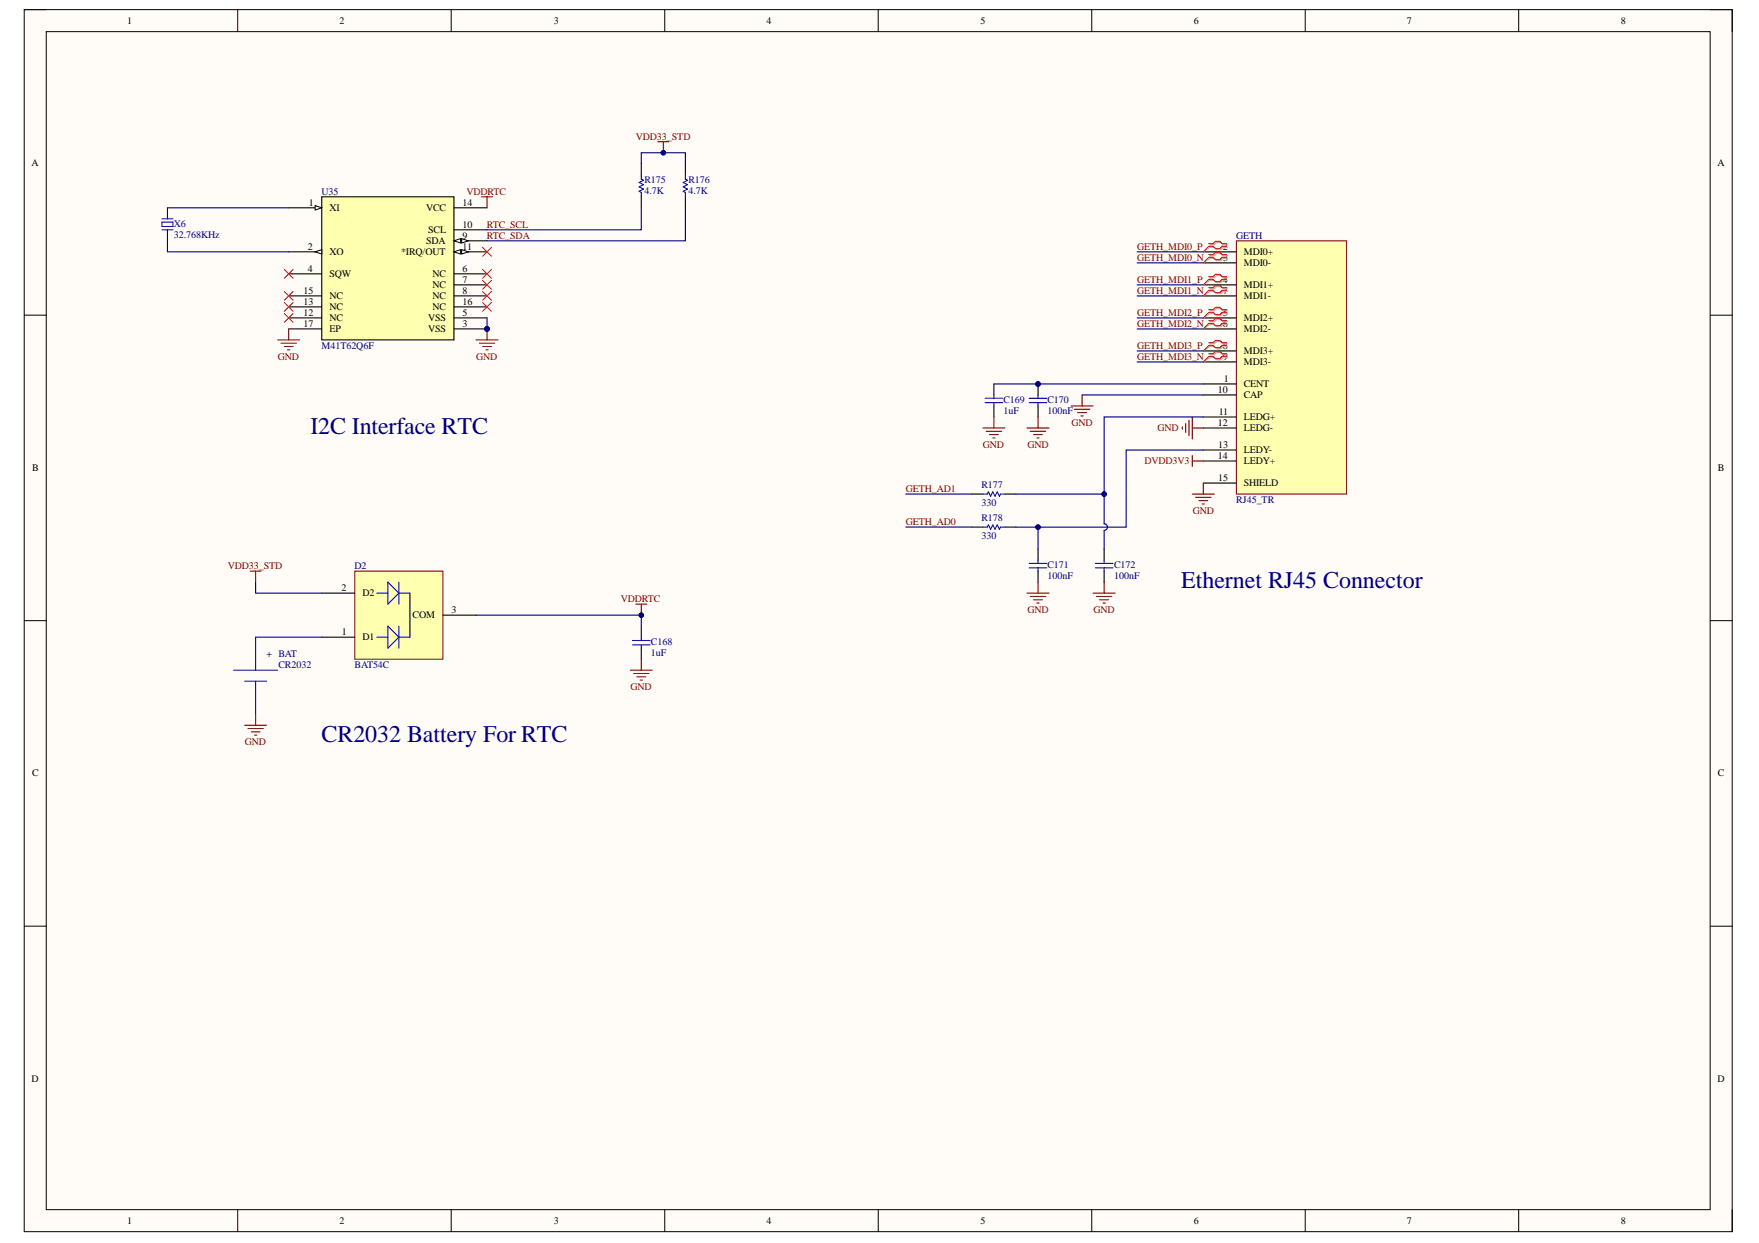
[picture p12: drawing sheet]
<svg xmlns="http://www.w3.org/2000/svg" width="297mm" height="210mm" viewBox="0 0 297 210" stroke-linecap="round" stroke-linejoin="round" font-family="sans-serif">
<defs><g id="words">
<g font-size="4.1" fill="#000080">
<text x="52.4" y="73.2">I2C Interface RTC</text>
<text x="199.5" y="99.3">Ethernet RJ45 Connector</text>
<text x="54.3" y="125.3">CR2032 Battery For RTC</text>
</g>
<g font-size="1.7">
<text x="21.5" y="4.1">1</text>
<text x="57.3" y="4.1">2</text>
<text x="93.5" y="4.1">3</text>
<text x="129.5" y="4.1">4</text>
<text x="165.6" y="4.1">5</text>
<text x="201.6" y="4.1">6</text>
<text x="237.6" y="4.1">7</text>
<text x="273.7" y="4.1">8</text>
<text x="5.3" y="28">A</text>
<text x="290" y="28">A</text>
<text x="52.2" y="34.7">1</text>
<text x="55.6" y="35.7">XI</text>
<text x="72" y="35.7">VCC</text>
<text x="78.1" y="34.7">14</text>
<text x="72" y="41.2">SDA</text>
<text x="72.3" y="39.4">SCL</text>
<text x="78.1" y="40.3">9</text>
<text x="78.1" y="38.4">10</text>
<text x="52" y="42.2">2</text>
<text x="52" y="45.9">4</text>
<text x="55.6" y="43.1">XO</text>
<text x="55.6" y="46.8">SQW</text>
<text x="67.7" y="43.1">*IRQ/OUT</text>
<text x="73.1" y="46.8">NC</text>
<text x="78.1" y="45.9">6</text>
<text x="78.1" y="47.7">7</text>
<text x="78.1" y="42.2">11</text>
<text x="206.5" y="42.2">2</text>
<text x="206.5" y="47.7">4</text>
<text x="206.6" y="44">3</text>
<text x="210" y="43.1">MDI0+</text>
<text x="210" y="44.9">MDI0-</text>
<text x="51.2" y="53.3">12</text>
<text x="51.2" y="51.5">13</text>
<text x="51.2" y="49.6">15</text>
<text x="55.6" y="52.4">NC</text>
<text x="55.6" y="50.5">NC</text>
<text x="73.1" y="48.7">NC</text>
<text x="73.1" y="50.5">NC</text>
<text x="73.1" y="52.4">NC</text>
<text x="78.1" y="53.3">5</text>
<text x="78.1" y="49.6">8</text>
<text x="78.1" y="51.5">16</text>
<text x="206.5" y="49.6">7</text>
<text x="206.6" y="53.3">5</text>
<text x="210" y="48.7">MDI1+</text>
<text x="210" y="50.5">MDI1-</text>
<text x="51.2" y="55.2">17</text>
<text x="55.6" y="54.2">NC</text>
<text x="55.6" y="56.1">EP</text>
<text x="72.3" y="56.1">VSS</text>
<text x="72.3" y="54.2">VSS</text>
<text x="78.1" y="55.2">3</text>
<text x="206.5" y="55.2">6</text>
<text x="206.5" y="58.9">8</text>
<text x="210" y="54.2">MDI2+</text>
<text x="210" y="56.1">MDI2-</text>
<text x="210" y="59.8">MDI3+</text>
<text x="206.5" y="60.7">9</text>
<text x="206.6" y="64.5">1</text>
<text x="210" y="65.4">CENT</text>
<text x="210" y="61.7">MDI3-</text>
<text x="205.6" y="66.3">10</text>
<text x="205.6" y="71.9">12</text>
<text x="205.8" y="70">11</text>
<text x="210" y="67.2">CAP</text>
<text x="210" y="71">LEDG+</text>
<text x="205.6" y="77.5">14</text>
<text x="205.7" y="75.6">13</text>
<text x="210" y="72.8">LEDG-</text>
<text x="210" y="76.5">LEDY-</text>
<text x="5.4" y="79.6">B</text>
<text x="205.7" y="81.2">15</text>
<text x="210" y="78.4">LEDY+</text>
<text x="210" y="82.1">SHIELD</text>
<text x="290.1" y="79.6">B</text>
<text x="57.7" y="99.8">2</text>
<text x="61.2" y="100.7">D2</text>
<text x="57.8" y="107.2">1</text>
<text x="69.7" y="104.4">COM</text>
<text x="76.3" y="103.5">3</text>
<text x="61.2" y="108.1">D1</text>
<text x="5.4" y="131.1">C</text>
<text x="290.1" y="131.1">C</text>
<text x="5.3" y="182.7">D</text>
<text x="290" y="182.7">D</text>
<text x="21.5" y="206.6">1</text>
<text x="57.3" y="206.6">2</text>
<text x="93.5" y="206.6">3</text>
<text x="129.5" y="206.6">4</text>
<text x="165.6" y="206.6">5</text>
<text x="201.6" y="206.6">6</text>
<text x="237.6" y="206.6">7</text>
<text x="273.7" y="206.6">8</text>
</g>
<g font-size="1.7" fill="#800000">
<text x="107.4" y="23.6">VDD33_STD</text>
<text x="78.8" y="32.9">VDDRTC</text>
<text x="82.2" y="38.4">RTC_SCL</text>
<text x="82.2" y="40.3">RTC_SDA</text>
<text x="192" y="42.2">GETH_MDI0_P</text>
<text x="192" y="44">GETH_MDI0_N</text>
<text x="192" y="47.7">GETH_MDI1_P</text>
<text x="192" y="49.6">GETH_MDI1_N</text>
<text x="192" y="53.3">GETH_MDI2_P</text>
<text x="192" y="55.2">GETH_MDI2_N</text>
<text x="192" y="58.9">GETH_MDI3_P</text>
<text x="46.9" y="60.7">GND</text>
<text x="80.4" y="60.7">GND</text>
<text x="192" y="60.7">GETH_MDI3_N</text>
<text x="180.9" y="71.9">GND</text>
<text x="166" y="75.6">GND</text>
<text x="173.5" y="75.6">GND</text>
<text x="195.5" y="72.8">GND</text>
<text x="153" y="83">GETH_AD1</text>
<text x="193.3" y="78.4">DVDD3V3</text>
<text x="153" y="88.6">GETH_AD0</text>
<text x="201.4" y="86.8">GND</text>
<text x="38.5" y="96.1">VDD33_STD</text>
<text x="104.8" y="101.6">VDDRTC</text>
<text x="173.5" y="103.5">GND</text>
<text x="184.7" y="103.5">GND</text>
<text x="106.5" y="116.5">GND</text>
<text x="41.3" y="125.8">GND</text>
</g>
<g font-size="1.7" fill="#000080">
<text x="54.3" y="32.9">U35</text>
<text x="108.8" y="30.8">R175</text>
<text x="108.8" y="32.7">4.7K</text>
<text x="116.3" y="30.8">R176</text>
<text x="116.3" y="32.7">4.7K</text>
<text x="29.3" y="38.3">X6</text>
<text x="29.3" y="40.1">32.768KHz</text>
<text x="208.8" y="40.3">GETH</text>
<text x="54.3" y="58.9">M41T62Q6F</text>
<text x="169.4" y="68">C169</text>
<text x="169.4" y="69.9">1uF</text>
<text x="176.9" y="68">C170</text>
<text x="176.9" y="69.9">100nF</text>
<text x="165.7" y="82.5">R177</text>
<text x="165.7" y="85.5">330</text>
<text x="165.7" y="88">R178</text>
<text x="208.8" y="84.9">RJ45_TR</text>
<text x="165.7" y="91.1">330</text>
<text x="176.9" y="95.9">C171</text>
<text x="188.1" y="95.9">C172</text>
<text x="59.9" y="96.1">D2</text>
<text x="176.9" y="97.7">100nF</text>
<text x="188.1" y="97.7">100nF</text>
<text x="45" y="110.9">+ BAT</text>
<text x="47" y="112.8">CR2032</text>
<text x="59.9" y="112.8">BAT54C</text>
<text x="109.9" y="108.9">C168</text>
<text x="109.9" y="110.8">1uF</text>
</g>
</g></defs>
<path d="M4.1 1.6h288.4v206.4h-288.4z" fill-rule="evenodd" fill="#fffcf8"/>
<path d="M4.1 1.6h288.4v206.4h-288.4z" fill="none" stroke="#000" stroke-width=".17"/>
<path d="M7.8 5.3h281v199h-281z" fill-rule="evenodd" fill="#fffcf8"/>
<g fill="none" stroke="#000" stroke-width=".17">
<path d="M4.1 1.6h3.7M7.8 5.3h281v199h-281zM40.1 1.6v3.7M76.2 1.6v3.7M112.3 1.6v3.7M148.3 1.6v3.7M184.4 1.6v3.7M220.4 1.6v3.7M256.5 1.6v3.7M288.8 1.6h3.7v3.7M4.1 53.2h3.7M288.8 53.2h3.7"/>
<path d="M4.1 104.8h3.7M288.8 104.8h3.7M4.1 156.4h3.7M288.8 156.4h3.7M40.1 204.3v3.7M76.2 204.3v3.7M112.3 204.3v3.7M148.3 204.3v3.7M184.4 204.3v3.7M220.4 204.3v3.7M256.5 204.3v3.7M292.5 204.3v3.7"/>
</g>
<path d="M208.8 40.7h18.6v42.7h-18.6z" fill-rule="evenodd" fill="#ffffb0"/>
<path d="M208.8 40.7h18.6v42.7h-18.6z" fill="none" stroke="#800000" stroke-width=".17"/>
<g fill="none" stroke="#000" stroke-width=".19">
<path d="M203.2 42.5h5.6M203.2 44.4h5.6M203.2 48.1h5.6M203.2 53.7h5.6M203.2 55.5h5.6M203.2 50h5.6M203.2 59.3h5.6M167.8 64.8v1.9M167.8 68.6v1.8M203.2 64.8h5.6M203.2 61.1h5.6M203.2 66.7h5.6"/>
<path d="M203.2 70.4h5.6M203.2 72.3h5.6M203.2 76h5.6M203.2 77.9h5.6M203.2 81.6h5.6"/>
</g>
<path d="M166.3 67.3h3M166.3 68h3M167.8 66.7v.6M167.8 68v.6" fill="none" stroke="#00f" stroke-width=".19"/>
<circle cx="175.3" cy="64.8" r=".37" fill="#000080"/>
<circle cx="175.3" cy="64.8" r=".37" fill="none" stroke="#000080" stroke-width=".17"/>
<path d="M175.3 64.8v1.9M175.3 68.6v1.8" fill="none" stroke="#000" stroke-width=".19"/>
<circle cx="175.3" cy="64.8" r=".37" fill="#000080"/>
<circle cx="175.3" cy="64.8" r=".37" fill="none" stroke="#000080" stroke-width=".17"/>
<g fill="none" stroke="#00f" stroke-width=".19">
<path d="M173.8 67.3h3M173.8 68h3M175.3 66.7v.6M175.3 68v.6M166 83.4h.7l.2-.3 .4 .7 .4-.7 .3 .7 .4-.7 .4 .7 .2-.4h.7M166 89h.7l.2-.4 .4 .8 .4-.8 .3 .8 .4-.8 .4 .8 .2-.4h.7M173.8 95.1h3M173.8 95.9h3M175.3 94.6v.5M175.3 95.9v.5M185 95.1h2.9M185 95.9h2.9"/>
<path d="M186.5 94.6v.5M186.5 95.9v.5"/>
</g>
<g fill="none" stroke="#800000" stroke-width=".19">
<path d="M166 72.3h3.7M166.5 72.8h2.6M167.1 73.4h1.5M167.7 73.9h.3M167.8 70.4v1.9M173.4 72.3h3.8M174 72.8h2.6M174.5 73.4h1.5M175.1 74h.4M175.3 70.4v1.9M180.9 68.6h3.7M181.4 69.1h2.6"/>
<path d="M182 69.7h1.5M182.5 70.2h.4M182.7 66.7v1.9M199.7 72.1v.4M200.2 71.5v1.5M200.8 71v2.6M201.3 72.3h1.9M201.3 70.4v3.7M201.3 76.9v1.9M201.3 77.9h1.9M175.3 98.3v1.9M186.5 98.3v1.9"/>
<path d="M201.3 83.4h3.8M201.9 84h2.6M202.5 84.5h1.4M203 85.1h.4M203.2 81.6v1.8M173.4 100.2h3.8M174 100.7h2.6M174.5 101.3h1.5M175.1 101.8h.4M184.6 100.2h3.7M185.2 100.7h2.6M185.7 101.3h1.5"/>
<path d="M186.3 101.8h.3"/>
</g>
<path d="M164.1 83.4h1.9M164.1 89h1.9M169.7 83.4h1.9M169.7 89h1.9M175.3 92.7v1.9M175.3 96.4v1.9M186.5 92.7v1.9M186.5 96.4v1.9" fill="none" stroke="#000" stroke-width=".19"/>
<path d="M167.8 64.8h35.4M153 89h11.1M153 83.4h11.1" fill="none" stroke="#000080" stroke-width=".19"/>
<circle cx="175.3" cy="64.8" r=".37" fill="#000080"/>
<circle cx="175.3" cy="64.8" r=".37" fill="none" stroke="#000080" stroke-width=".17"/>
<path d="M171.6 89h3.7v3.7" fill="none" stroke="#000080" stroke-width=".19"/>
<circle cx="175.3" cy="89" r=".37" fill="#000080"/>
<circle cx="175.3" cy="89" r=".37" fill="none" stroke="#000080" stroke-width=".17"/>
<path d="M203.2 70.4h-16.7v13h-14.9" fill="none" stroke="#000080" stroke-width=".19"/>
<circle cx="186.5" cy="83.4" r=".37" fill="#000080"/>
<circle cx="186.5" cy="83.4" r=".37" fill="none" stroke="#000080" stroke-width=".17"/>
<path d="M203.2 76h-13v13h-14.9" fill="none" stroke="#000080" stroke-width=".19"/>
<circle cx="175.3" cy="89" r=".37" fill="#000080"/>
<circle cx="175.3" cy="89" r=".37" fill="none" stroke="#000080" stroke-width=".17"/>
<path d="M192 59.3h11.2M192 55.5h11.2M192 53.7h11.2M192 50h11.2M192 48.1h11.2M192 44.4h11.2M192 42.5h11.2M182.7 66.7h20.5M192 61.1h11.2M186.5 83.4v5.1a.56 .56 0 0 1 .5 .5 .56 .56 0 0 1-.5 .6v3.1" fill="none" stroke="#000080" stroke-width=".19"/>
<circle cx="186.5" cy="83.4" r=".37" fill="#000080"/>
<circle cx="186.5" cy="83.4" r=".37" fill="none" stroke="#000080" stroke-width=".17"/>
<circle cx="82.2" cy="55.5" r=".37" fill="#000080"/>
<circle cx="82.2" cy="55.5" r=".37" fill="none" stroke="#000080" stroke-width=".17"/>
<path d="M54.3 33.2h22.4v24.2h-22.4z" fill-rule="evenodd" fill="#ffffb0"/>
<path d="M48.8 35.1h5.5M54.3 33.2h22.4v24.2h-22.4z" fill="none" stroke="#000" stroke-width=".19"/>
<path d="M53.2 34.7l1.1 .4-1.1 .4z" fill="#f8fcff"/>
<path d="M53.2 34.7l1.1 .4-1.1 .4z" fill="none" stroke="#000" stroke-width=".17"/>
<path d="M48.8 42.5h5.5" fill="none" stroke="#000" stroke-width=".19"/>
<path d="M53.2 42.5l1.1-.3v.7z" fill="#f8fcff"/>
<path d="M53.2 42.5l1.1-.3v.7z" fill="none" stroke="#000" stroke-width=".17"/>
<path d="M76.7 55.5h5.5" fill="none" stroke="#000" stroke-width=".19"/>
<circle cx="82.2" cy="55.5" r=".37" fill="#000080"/>
<circle cx="82.2" cy="55.5" r=".37" fill="none" stroke="#000080" stroke-width=".17"/>
<path d="M48.8 46.2h5.5M76.7 46.2h5.5M76.7 53.7h5.5M76.7 48.1h5.5M76.7 50h5.5M76.7 40.7h5.5" fill="none" stroke="#000" stroke-width=".19"/>
<path d="M76.7 40.7l1.1-.4v.7z" fill="#f8fcff"/>
<path d="M76.7 40.7l1.1-.4v.7z" fill="none" stroke="#000" stroke-width=".17"/>
<path d="M78 40.3l1.1 .4-1.1 .3z" fill="#f8fcff"/>
<path d="M78 40.3l1.1 .4-1.1 .3z" fill="none" stroke="#000" stroke-width=".17"/>
<path d="M76.7 38.8h5.5M76.7 42.5h5.5" fill="none" stroke="#000" stroke-width=".19"/>
<path d="M76.7 42.5l1.1-.3v.7z" fill="#f8fcff"/>
<path d="M76.7 42.5l1.1-.3v.7z" fill="none" stroke="#000" stroke-width=".17"/>
<path d="M78 42.2l1.1 .3-1.1 .4z" fill="#f8fcff"/>
<path d="M78 42.2l1.1 .3-1.1 .4z" fill="none" stroke="#000" stroke-width=".17"/>
<path d="M76.7 35.1h5.5M48.8 53.7h5.5M48.8 51.8h5.5M48.8 50h5.5M48.8 55.5h5.5M76.7 51.8h5.5" fill="none" stroke="#000" stroke-width=".19"/>
<path d="M80.4 57.4h3.7M80.9 58h2.6M81.5 58.5h1.5M82.1 59.1h.3M82.2 55.5v1.9" fill="none" stroke="#800000" stroke-width=".19"/>
<circle cx="82.2" cy="55.5" r=".37" fill="#000080"/>
<circle cx="82.2" cy="55.5" r=".37" fill="none" stroke="#000080" stroke-width=".17"/>
<g fill="none" stroke="#f00" stroke-width=".17">
<path d="M48 52.9l1.5 1.5M48 51.1l1.5 1.5M48 49.2l1.5 1.5M49.5 52.9l-1.5 1.5M49.5 51.1l-1.5 1.5M49.5 49.2l-1.5 1.5M81.5 45.5l1.5 1.5M81.5 47.4l1.5 1.4M81.5 49.2l1.5 1.5M81.5 51.1l1.5 1.5M83 45.5l-1.5 1.5M83 47.4l-1.5 1.4"/>
<path d="M83 49.2l-1.5 1.5M83 51.1l-1.5 1.5"/>
</g>
<path d="M81.3 33.2h1.9M82.2 33.2v1.9M46.9 57.4h3.7M47.4 58h2.7M48 58.5h1.5M48.6 59.1h.3M48.8 55.5v1.9" fill="none" stroke="#800000" stroke-width=".19"/>
<path d="M28.3 35.1v1.9M28.3 38.8v1.9" fill="none" stroke="#000" stroke-width=".19"/>
<path d="M27.3 38.8h1.9M27.3 37.5h1.9v.8h-1.9zM27.3 37h1.9" fill="none" stroke="#00f" stroke-width=".19"/>
<path d="M82.2 53.7v1.8" fill="none" stroke="#000080" stroke-width=".19"/>
<circle cx="82.2" cy="55.5" r=".37" fill="#000080"/>
<circle cx="82.2" cy="55.5" r=".37" fill="none" stroke="#000080" stroke-width=".17"/>
<path d="M108.3 27.7v1.8M108.3 33.2v1.9M115.7 27.7v1.8M115.7 33.2v1.9" fill="none" stroke="#000" stroke-width=".19"/>
<path d="M108.3 29.5v.8l.4 .1-.8 .4 .8 .4-.8 .4 .8 .3-.8 .4 .4 .2v.7M115.7 29.5v.8l.4 .1-.7 .4 .7 .4-.7 .4 .7 .3-.7 .4 .3 .2v.7" fill="none" stroke="#00f" stroke-width=".19"/>
<path d="M28.3 35.1h20.5M28.3 40.7v1.8h20.5" fill="none" stroke="#000080" stroke-width=".19"/>
<path d="M111.1 23.9h1.8M112 23.9v1.9" fill="none" stroke="#800000" stroke-width=".19"/>
<circle cx="112" cy="25.8" r=".37" fill="#000080"/>
<circle cx="112" cy="25.8" r=".37" fill="none" stroke="#000080" stroke-width=".17"/>
<path d="M108.3 27.7v-1.9h7.4v1.9" fill="none" stroke="#000080" stroke-width=".19"/>
<circle cx="112" cy="25.8" r=".37" fill="#000080"/>
<circle cx="112" cy="25.8" r=".37" fill="none" stroke="#000080" stroke-width=".17"/>
<path d="M108.3 35.1v3.7h-26.1M115.7 35.1v5.6h-33.5" fill="none" stroke="#000080" stroke-width=".19"/>
<path d="M48 45.5l1.5 1.5M49.5 45.5l-1.5 1.5M81.5 41.8l1.5 1.5M83 41.8l-1.5 1.5" fill="none" stroke="#f00" stroke-width=".17"/>
<path d="M39.4 113.2h7.5M41.3 115h3.7M43.2 107.6v5.6M43.2 115v5.6" fill="none" stroke="#00f" stroke-width=".19"/>
<path d="M41.3 122.5h3.7M41.9 123h2.6M42.4 123.6h1.5M43 124.1h.4M43.2 120.6v1.9" fill="none" stroke="#800000" stroke-width=".19"/>
<path d="M59.9 96.4h14.9v14.9h-14.9z" fill-rule="evenodd" fill="#ffffb0"/>
<path d="M59.9 96.4h14.9v14.9h-14.9z" fill="none" stroke="#800000" stroke-width=".17"/>
<path d="M65.5 98.3l1.9 1.9-1.9 1.8zM67.4 98.3v3.7M63.6 100.2h1.9M63.6 107.6h1.9M65.5 105.7l1.9 1.9-1.9 1.9zM67.4 105.7v3.8M67.4 100.2h1.8M67.4 107.6h1.8M106.8 108.2h3M106.8 108.9h3M108.3 107.6v.6M108.3 108.9v.6" fill="none" stroke="#00f" stroke-width=".19"/>
<path d="M54.3 100.2h5.6M54.3 107.6h5.6M69.2 100.2v7.4M74.8 103.9h5.6M108.3 105.7v1.9M108.3 109.5v1.8" fill="none" stroke="#000" stroke-width=".19"/>
<path d="M106.4 113.2h3.8M107 113.7h2.6M107.4 102h1.8M107.6 114.3h1.4M108.1 114.8h.4M108.3 102v1.9M108.3 111.3v1.9" fill="none" stroke="#800000" stroke-width=".19"/>
<circle cx="108.3" cy="103.9" r=".37" fill="#000080"/>
<circle cx="108.3" cy="103.9" r=".37" fill="none" stroke="#000080" stroke-width=".17"/>
<path d="M42.2 96.4h1.9M43.2 96.4v1.9" fill="none" stroke="#800000" stroke-width=".19"/>
<path d="M43.2 98.3v1.9h11.1M43.2 107.6h11.1M80.4 103.9h27.9v1.8" fill="none" stroke="#000080" stroke-width=".19"/>
<circle cx="108.3" cy="103.9" r=".37" fill="#000080"/>
<circle cx="108.3" cy="103.9" r=".37" fill="none" stroke="#000080" stroke-width=".17"/>
<g fill="none" stroke="#d0a19e" stroke-width=".19">
<path d="M204.3 41.3h.8l.3-.3h.8l.3 .3h.8M204.3 41.8h.8l.3 .4h.8l.3-.4h.8M204.3 43.2h.8l.3-.4h.8l.3 .4h.8M204.3 43.6h.8l.3 .4h.8l.3-.4h.8M204.3 46.9h.8l.3-.4h.8l.3 .4h.8M204.3 47.4h.8l.3 .3h.8l.3-.3h.8M204.3 48.8h.8l.3-.4h.8l.3 .4h.8M204.3 49.2h.8l.3 .4h.8l.3-.4h.8M204.3 52.5h.8l.3-.4h.8l.3 .4h.8M204.3 52.9h.8l.3 .4h.8l.3-.4h.8M204.3 54.3h.8l.3-.3h.8l.3 .3h.8M204.3 54.8h.8l.3 .4h.8l.3-.4h.8"/>
<path d="M204.3 58.1h.8l.3-.4h.8l.3 .4h.8M204.3 58.5h.8l.3 .4h.8l.3-.4h.8M204.3 59.9h.8l.3-.4h.8l.3 .4h.8M204.3 60.4h.8l.3 .4h.8l.3-.4h.8"/>
</g>
<path d="M204.3 41.8l-1.1 .7M204.3 43.6l-1.1 .8M204.3 47.4l-1.1 .7M204.3 49.2l-1.1 .8M204.3 52.9l-1.1 .8M204.3 54.8l-1.1 .7M204.3 58.5l-1.1 .8M204.3 60.4l-1.1 .7" fill="none" stroke="#d0a19e" stroke-width=".17"/>
<g fill="none" stroke="#f00" stroke-width=".19">
<path d="M204.1 41.1h.8l.3-.3h.8l.4 .3h.7M204.1 41.6h.8l.3 .4h.8l.4-.4h.7M204.1 43h.8l.3-.4h.8l.4 .4h.7M204.1 43.5h.8l.3 .3h.8l.4-.3h.7M204.1 46.7h.8l.3-.4h.8l.4 .4h.7M204.1 47.2h.8l.3 .4h.8l.4-.4h.7M204.1 48.6h.8l.3-.4h.8l.4 .4h.7M204.1 49h.8l.3 .4h.8l.4-.4h.7M204.1 52.3h.8l.3-.4h.8l.4 .4h.7M204.1 52.8h.8l.3 .3h.8l.4-.3h.7M204.1 54.2h.8l.3-.4h.8l.4 .4h.7M204.1 54.6h.8l.3 .4h.8l.4-.4h.7"/>
<path d="M204.1 57.9h.8l.3-.4h.8l.4 .4h.7M204.1 58.3h.8l.3 .4h.8l.4-.4h.7M204.1 59.7h.8l.3-.3h.8l.4 .3h.7M204.1 60.2h.8l.3 .4h.8l.4-.4h.7"/>
</g>
<path d="M204.1 41.6l-.9 .9M204.1 43.5l-.9 .9M204.1 47.2l-.9 .9M204.1 49l-.9 1M204.1 52.8l-.9 .9M204.1 54.6l-.9 .9M204.1 58.3l-.9 1M204.1 60.2l-.9 .9" fill="none" stroke="#f00" stroke-width=".17"/>
<use href="#words"/>
</svg>
